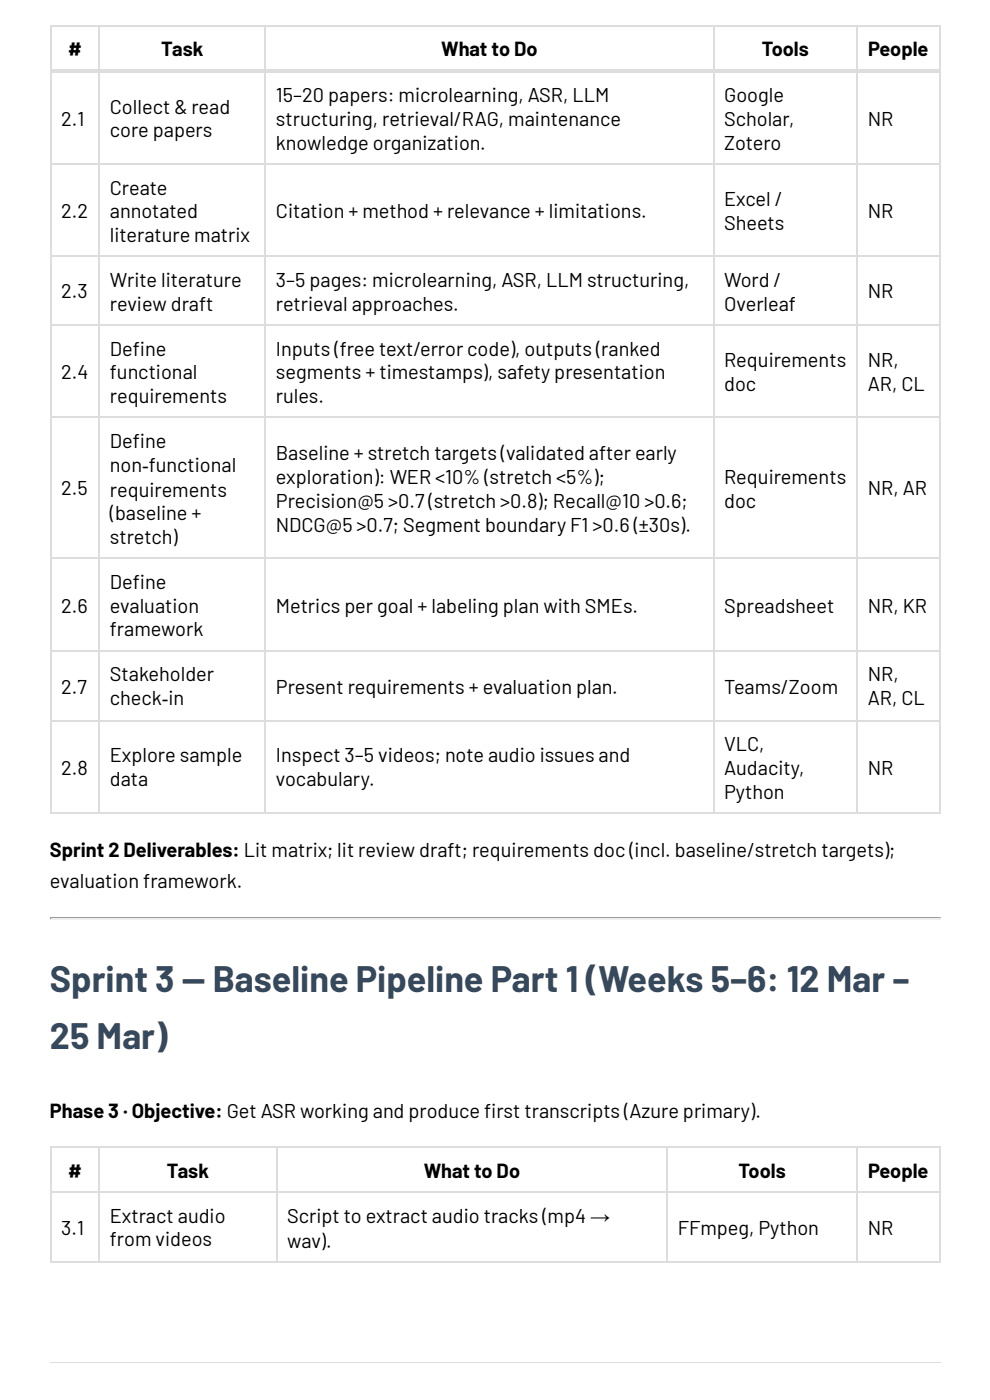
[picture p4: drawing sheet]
<svg xmlns="http://www.w3.org/2000/svg" width="210mm" height="297mm" viewBox="0 0 210 297" stroke-linecap="round" stroke-linejoin="round" font-family="sans-serif">
<defs><g id="words">
<g font-size="7.6" fill="#34495e">
<text x="10.6" y="210.4">Sprint 3 — Baseline Pipeline Part 1 (Weeks 5–6: 12 Mar –</text>
<text x="10.6" y="222.6">25 Mar)</text>
</g>
<g font-size="4.2">
<text x="14.4" y="11.9">#</text>
<text x="34.2" y="11.9">Task</text>
<text x="93.5" y="11.9">What to Do</text>
<text x="161.5" y="11.9">Tools</text>
<text x="184" y="11.9">People</text>
<text x="58.5" y="21.7">15–20 papers: microlearning, ASR, LLM</text>
<text x="153.5" y="21.7">Google</text>
<text x="13" y="26.7">2.1</text>
<text x="23.3" y="24.1">Collect &amp; read</text>
<text x="23.3" y="29.1">core papers</text>
<text x="58.5" y="26.7">structuring, retrieval/RAG, maintenance</text>
<text x="153.5" y="26.7">Scholar,</text>
<text x="184" y="26.7">NR</text>
<text x="58.5" y="31.8">knowledge organization.</text>
<text x="153.5" y="31.8">Zotero</text>
<text x="23.3" y="41.3">Create</text>
<text x="13" y="46.3">2.2</text>
<text x="23.3" y="46.3">annotated</text>
<text x="58.5" y="46.3">Citation + method + relevance + limitations.</text>
<text x="153.5" y="43.7">Excel /</text>
<text x="184" y="46.3">NR</text>
<text x="23.3" y="51.3">literature matrix</text>
<text x="153.5" y="48.7">Sheets</text>
<text x="13" y="63.3">2.3</text>
<text x="23.3" y="60.9">Write literature</text>
<text x="23.3" y="65.9">review draft</text>
<text x="58.5" y="60.9">3–5 pages: microlearning, ASR, LLM structuring,</text>
<text x="58.5" y="65.9">retrieval approaches.</text>
<text x="153.5" y="60.9">Word /</text>
<text x="153.5" y="65.9">Overleaf</text>
<text x="184" y="63.3">NR</text>
<text x="23.3" y="75.4">Defi ne</text>
<text x="58.5" y="75.4">Inputs (free text/error code), outputs (ranked</text>
<text x="153.5" y="77.8">Requirements</text>
<text x="184" y="77.8">NR,</text>
<text x="13" y="80.5">2.4</text>
<text x="23.3" y="80.5">functional</text>
<text x="58.5" y="80.5">segments + timestamps), safety presentation</text>
<text x="153.5" y="82.8">doc</text>
<text x="184" y="82.8">AR, CL</text>
<text x="23.3" y="85.5">requirements</text>
<text x="58.5" y="85.5">rules.</text>
<text x="23.3" y="95">Defi ne</text>
<text x="23.3" y="100.1">non‑functional</text>
<text x="58.5" y="97.7">Baseline + stretch targets (validated after early</text>
<text x="13" y="105.1">2.5</text>
<text x="23.3" y="105.3">requirements</text>
<text x="58.5" y="102.7">exploration): WER &lt;10% (stretch &lt;5%);</text>
<text x="58.5" y="107.7">Precision@5 &gt;0.7 (stretch &gt;0.8); Recall@10 &gt;0.6;</text>
<text x="153.5" y="102.7">Requirements</text>
<text x="153.5" y="107.7">doc</text>
<text x="184" y="105.1">NR, AR</text>
<text x="23.3" y="110.4">(baseline +</text>
<text x="58.5" y="112.8">NDCG@5 &gt;0.7; Segment boundary F1 &gt;0.6 (±30s).</text>
<text x="23.3" y="115.4">stretch)</text>
<text x="23.3" y="124.9">Defi ne</text>
<text x="13" y="130">2.6</text>
<text x="23.3" y="130">evaluation</text>
<text x="58.5" y="130">Metrics per goal + labeling plan with SMEs.</text>
<text x="153.5" y="130">Spreadsheet</text>
<text x="184" y="130">NR, KR</text>
<text x="23.3" y="135">framework</text>
<text x="13" y="147.2">2.7</text>
<text x="23.3" y="144.5">Stakeholder</text>
<text x="23.3" y="149.6">check‑in</text>
<text x="58.5" y="147.2">Present requirements + evaluation plan.</text>
<text x="153.5" y="147.2">Teams/Zoom</text>
<text x="184" y="144.5">NR,</text>
<text x="184" y="149.6">AR, CL</text>
<text x="23.3" y="161.7">Explore sample</text>
<text x="58.5" y="161.7">Inspect 3–5 videos; note audio issues and</text>
<text x="153.5" y="159.3">VLC,</text>
<text x="13" y="164.4">2.8</text>
<text x="23.3" y="166.8">data</text>
<text x="58.5" y="166.8">vocabulary.</text>
<text x="153.5" y="164.4">Audacity,</text>
<text x="184" y="164.4">NR</text>
<text x="153.5" y="169.4">Python</text>
<text x="10.6" y="181.8">Sprint 2 Deliverables: Lit matrix; lit review draft; requirements doc (incl. baseline/stretch targets);</text>
<text x="10.6" y="188.5">evaluation framework.</text>
<text x="10.6" y="237.2">Phase 3 · Objective: Get ASR working and produce fi rst transcripts (Azure primary).</text>
<text x="14.4" y="249.9">#</text>
<text x="35.4" y="249.9">Task</text>
<text x="89.8" y="249.9">What to Do</text>
<text x="156.6" y="249.9">Tools</text>
<text x="184" y="249.9">People</text>
<text x="13" y="262.1">3.1</text>
<text x="23.3" y="259.4">Extract audio</text>
<text x="60.9" y="259.4">Script to extract audio tracks (mp4 →</text>
<text x="143.7" y="262.1">FFmpeg, Python</text>
<text x="184" y="262.1">NR</text>
<text x="23.3" y="264.4">from videos</text>
<text x="60.9" y="264.7">wav).</text>
</g>
</g></defs>
<g fill="none" stroke="#ddd" stroke-width=".26">
<path d="M10.6 15.2h188.7M10.6 5.4h188.7M10.6 15h188.7M10.7 5.3v167.3M21 5.3v167.3M56.2 5.3v167.3M151.3 5.3v167.3M181.7 5.3v167.3M199.2 5.3v167.3M10.6 34.8h188.7M10.6 54.4h188.7M10.6 69h188.7"/>
<path d="M10.6 88.5h188.7M10.6 118.5h188.7M10.6 138h188.7M10.6 152.9h188.7M10.6 172.5h188.7"/>
</g>
<path d="M10.6 194.7h188.7" fill="none" stroke="#9a9a9a" stroke-width=".26"/>
<path d="M10.6 194.9h188.7" fill="none" stroke="#eee" stroke-width=".26"/>
<path d="M199.1 194.8l.2-.2v.5h-.2z" fill="#eee"/>
<path d="M10.6 194.6h.3v.2l-.3 .3z" fill="#9a9a9a"/>
<g fill="#fff">
<path d="M10.6 243.3h10.3v9.5h-10.3z"/>
<path d="M20.9 243.3h37.6v9.5h-37.6z"/>
<path d="M58.5 243.3h82.8v9.5h-82.8z"/>
<path d="M141.3 243.3h40.3v9.5h-40.3z"/>
<path d="M181.6 243.3h17.5v9.5h-17.5z"/>
</g>
<path d="M10.6 243.4h188.7M10.6 252.9h188.7M10.7 243.3v24.6M21 243.3v24.6M58.6 243.3v24.6M141.5 243.3v24.6M181.7 243.3v24.6M199.2 243.3v24.6M10.6 267.7h188.7" fill="none" stroke="#ddd" stroke-width=".26"/>
<path d="M181.6 289.1h17.7" fill="none" stroke="#ddd" stroke-width=".21"/>
<path d="M199.1 289.1h.2z" fill="#ddd"/>
<path d="M141.3 289.1h40.5" fill="none" stroke="#ddd" stroke-width=".21"/>
<path d="M181.6 289.1h.2z" fill="#ddd"/>
<path d="M58.5 289.1h83.1" fill="none" stroke="#ddd" stroke-width=".21"/>
<path d="M141.3 289.1h.3z" fill="#ddd"/>
<path d="M20.9 289.1h37.9" fill="none" stroke="#ddd" stroke-width=".21"/>
<path d="M58.5 289.1h.3z" fill="#ddd"/>
<path d="M10.6 289.1h10.6" fill="none" stroke="#ddd" stroke-width=".21"/>
<g fill="#ddd">
<path d="M10.6 289.1h.3z"/>
<path d="M20.9 289.1h.3z"/>
</g>
<use href="#words"/>
</svg>
